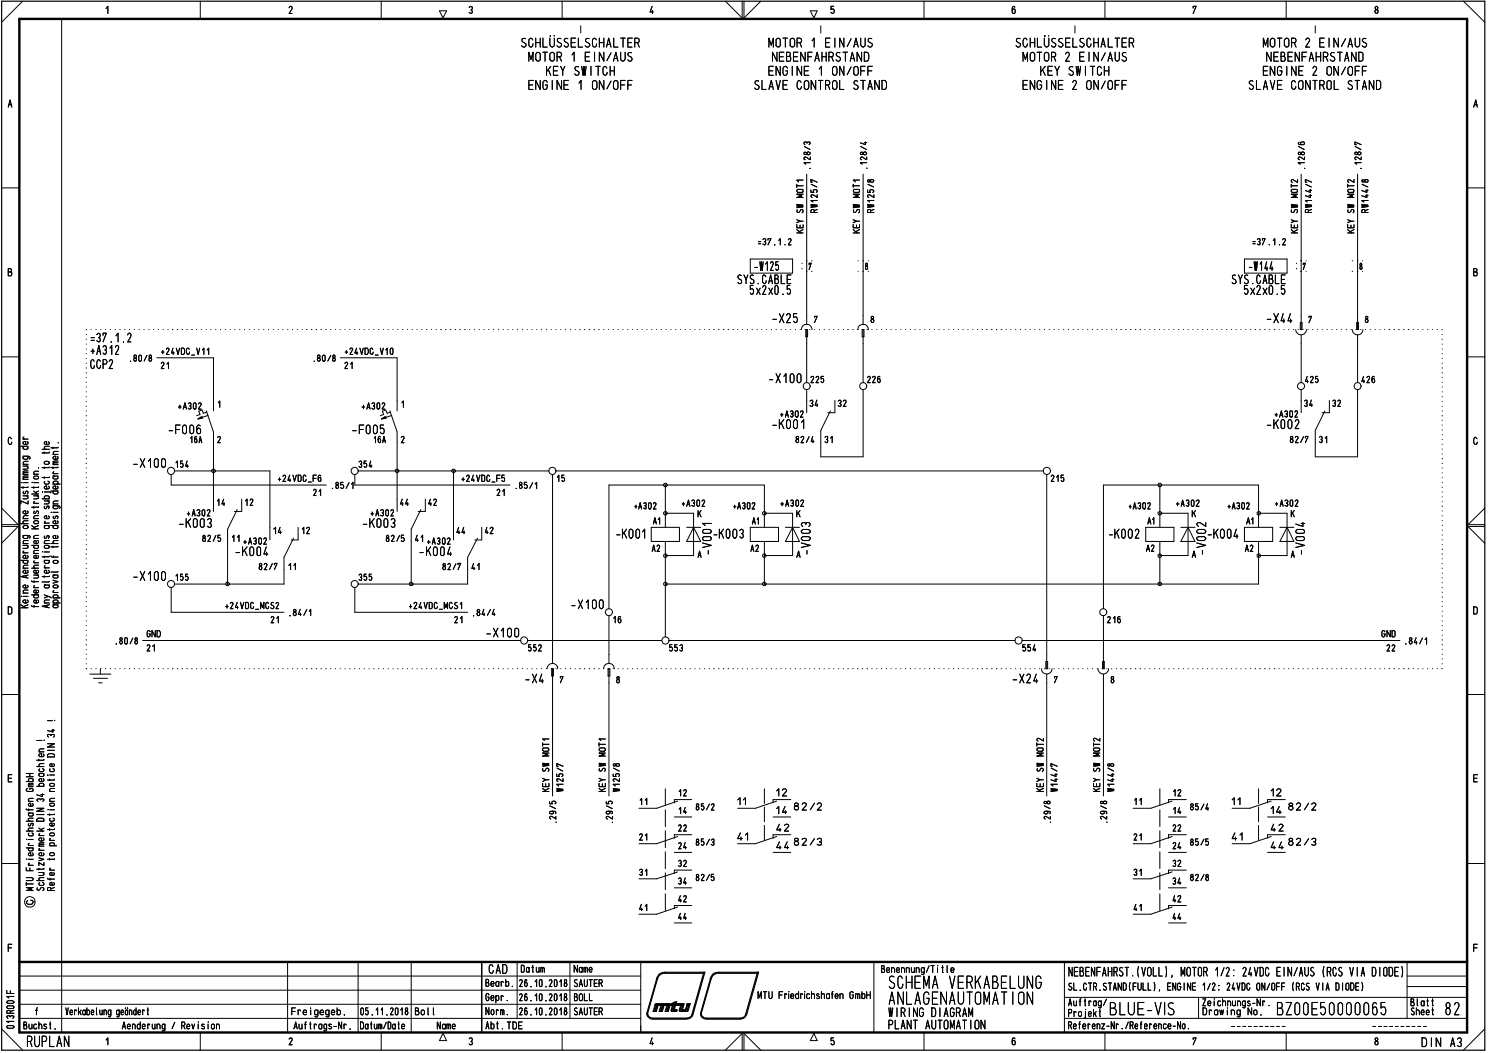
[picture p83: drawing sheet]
<svg xmlns="http://www.w3.org/2000/svg" width="420mm" height="297mm" viewBox="0 0 420 297" stroke-linecap="round" stroke-linejoin="round" font-family="sans-serif">
<defs><g id="words">
<g font-size="6.2">
<text x="203.6" y="5">\/</text>
<text x="204.8" y="296.1">/\</text>
</g>
<g font-size="5.3">
<text x="250.5" y="279">SC--NA VRKA33LU\G</text>
<text x="250.7" y="283.5">A\LAG:\AUTOldT 0\</text>
<text x="329.2" y="286.4">S</text>
<text x="360.2" y="286.4">3700=50000065</text>
<text x="397.9" y="283.9">Blatt</text>
<text x="407.7" y="286.4">82</text>
</g>
<text font-size="4.6" x="7.6" y="295.4">RUPLAN</text>
<g font-size="3.9">
<text x="163.5" y="9.5">1</text>
<text x="231.3" y="9.5">1</text>
<text x="303" y="9.5">1</text>
<text x="370.8" y="9.5">1</text>
<text x="146.8" y="13.5">SCHLÜSSELSCHALTER</text>
<text x="149.1" y="17.4">MOTOR 1 EIN/AUS</text>
<text x="216.8" y="13.5">MOTOR 1 EIN/AUS</text>
<text x="217.8" y="17.4">NEBENFAHRSTAND</text>
<text x="286.3" y="13.5">SCHLÜSSELSCHALTER</text>
<text x="288.5" y="17.4">MOTOR 2 EIN/AUS</text>
<text x="356.3" y="13.5">MOTOR 2 EIN/AUS</text>
<text x="357.2" y="17.4">NEBENFAHRSTAND</text>
<text x="154" y="21.4">KEY SWITCH</text>
<text x="216.6" y="21.4">ENGINE 1 ON/OFF</text>
<text x="293.4" y="21.4">KEY SWITCH</text>
<text x="356.2" y="21.4">ENGINE 2 ON/OFF</text>
<text x="148.9" y="25.4">ENGINE 1 ON/OFF</text>
<text x="212.6" y="25.4">SLAVE CONTROL STAND</text>
<text x="288.3" y="25.4">ENGINE 2 ON/OFF</text>
<text x="352.1" y="25.4">SLAVE CONTROL STAND</text>
<text x="225.9" y="42.3">.</text>
<text x="226.7" y="46.5">—</text>
<text x="241.9" y="42.3">.</text>
<text x="242.7" y="46.5">—</text>
<text x="365.3" y="43.9">.</text>
<text x="365.4" y="42.3">.</text>
<text x="366.2" y="46.5">—</text>
<text x="382.2" y="45.3">m</text>
<text x="382.2" y="46.5">—</text>
<text x="224" y="52.9">,</text>
<text x="227.9" y="53">.</text>
<text x="228" y="51.6">,</text>
<text x="240.6" y="51.6">—</text>
<text x="243.8" y="51.6">.</text>
<text x="363.9" y="51.6">,...,</text>
<text x="367.4" y="53">.</text>
<text x="367.5" y="51.6">,</text>
<text x="379.5" y="52.9">,</text>
<text x="380.1" y="51.6">N</text>
<text x="383.2" y="51.6">.</text>
<text x="223.8" y="58.7">.</text>
<text x="239.7" y="58.7">.</text>
<text x="246.2" y="58.7">,</text>
<text x="363.3" y="58.7">.</text>
<text x="369.7" y="58.7">,</text>
<text x="379.3" y="58.7">.</text>
<text x="224.6" y="64.4">L.</text>
<text x="240.5" y="64.4">L.</text>
<text x="364.1" y="64.4">L,</text>
<text x="379.5" y="63">,</text>
<text x="380" y="64.4">L.</text>
<text x="212.5" y="76.5">1125</text>
<text x="241.4" y="73.7">.</text>
<text x="241.4" y="77.1">.</text>
<text x="243.9" y="76.2">8.</text>
<text x="244.3" y="73.7">.</text>
<text x="352.4" y="76.5">—W144</text>
<text x="365.1" y="76.6">:</text>
<text x="367.4" y="76.7">7.</text>
<text x="207.9" y="80.2">SYS.CABLE</text>
<text x="211.3" y="83.2">5x2x0.5</text>
<text x="347.4" y="80.2">SYS.CABLE</text>
<text x="350.9" y="83.2">5x2x0.5</text>
<text x="217.9" y="91.2">—X25</text>
<text x="241.8" y="93.1">r&gt;</text>
<text x="245.5" y="91.2">8</text>
<text x="357.5" y="91.2">—X44</text>
<text x="25.3" y="100.2">+A312</text>
<text x="25.3" y="96.6">=37.1.2</text>
<text x="25.4" y="104.1">CCP2</text>
<text x="47.6" y="122.5">—F006</text>
<text x="99.4" y="122.5">—F005</text>
<text x="217.9" y="121.1">—K001</text>
<text x="357.5" y="121.1">—K0</text>
<text x="37.6" y="132">—X100</text>
<text x="50.5" y="148.9">—K00</text>
<text x="102.4" y="148.9">—</text>
<text x="107.8" y="148.9">03</text>
<text x="58.1" y="152.9">3</text>
<text x="173.9" y="150.7">—K001</text>
<text x="193.6" y="152">Acg—K003</text>
<text x="312.9" y="152">—K002</text>
<text x="333" y="152">A2 —K004</text>
<text x="68.1" y="156.9">K004</text>
<text x="120" y="156.9">K004</text>
<text x="37.6" y="163.9">—X100</text>
<text x="161.2" y="171.9">—X100</text>
<text x="153.6" y="188.8">.r.,</text>
<text x="148.3" y="192.8">—X4</text>
<text x="285.8" y="192.8">—X24`7</text>
<text x="137.8" y="274.7">CAD</text>
<text x="301.5" y="275.6">NEBENFAHRST.(VOLL), MOTOR 1/2: 24VDC EIN/AUS (RCS VIA DIODE)</text>
<text x="250.7" y="286.4">WIRING DIAGRAM</text>
<text x="301.4" y="286.4">Auftrag/3LUl—V</text>
<text x="250.4" y="290.4">PLANT AUTOMATION</text>
<text x="401.1" y="295.4">DIN A3</text>
</g>
<g font-size="3.2">
<text x="180.3" y="227.2">11</text>
<text x="207.8" y="227.2">11</text>
<text x="218.7" y="224.7">12</text>
<text x="294.3" y="227.2">co</text>
<text x="310.1" y="227.1">e</text>
<text x="319.8" y="227.2">11</text>
<text x="347.3" y="227.2">11</text>
<text x="358.2" y="224.7">12</text>
<text x="191.3" y="254.6">4</text>
<text x="146.9" y="274.3">Datum</text>
<text x="161.9" y="274.4">Name</text>
<text x="248.6" y="274.5">Benennung/Title</text>
<text x="136.9" y="278.4">Bearb.</text>
<text x="146.3" y="278.5">26.10.2018</text>
<text x="161.8" y="278.5">SAUTER</text>
<text x="213.8" y="281.9">MTU Friedrichshafen GmbH</text>
<text x="301.2" y="279.5">SL.CTR.STAND(FULL), ENGINE 1/2: 24VDC ON/OFF (RCS VIA DIODE)</text>
<text x="9.8" y="286.4">f</text>
<text x="18.4" y="286.4">Verkabelung geändert</text>
<text x="101.6" y="286.4">05.11.2018</text>
<text x="117" y="286.4">Bol l</text>
<text x="136.9" y="282.4">Gepr.</text>
<text x="137" y="286.4">Norm.</text>
<text x="146.3" y="282.4">26.10.2018</text>
<text x="146.4" y="286.4">26.10.2018</text>
<text x="161.9" y="282.4">BOLL</text>
<text x="161.9" y="286.4">SAUTER</text>
<text x="301.2" y="286.9">Projekt</text>
<text x="339.1" y="283.9">Zeichnungs-Nr.</text>
<text x="398" y="286.4">Sheet</text>
<text x="6.5" y="290.4">Buchst.</text>
<text x="34.3" y="290.4">Aenderung / Revision</text>
<text x="82.8" y="290.4">Auftrags-Nr.</text>
<text x="101.5" y="290.4">Datum/Date</text>
<text x="123.2" y="290.4">Name</text>
<text x="136.9" y="290.4">Abt.TDE</text>
<text x="301.4" y="290.4">Referenz-Nr./Reference-No.</text>
</g>
<g font-size="3.1">
<text x="8" y="171.6" transform="rotate(-90 8 171.6)">Keine Aenderung ohne Zustimmung der</text>
<text x="11" y="171.4" transform="rotate(-90 11 171.4)">federfuehrenden Konstruktion.</text>
<text x="14.1" y="171.6" transform="rotate(-90 14.1 171.6)">Any alterotions are subiect to the</text>
<text x="16.5" y="171.6" transform="rotate(-90 16.5 171.6)">approval of the design department.</text>
<text x="9.5" y="251.4" transform="rotate(-90 9.5 251.4)">MTU Friedrichshafen GmbH</text>
<text x="12.5" y="251.4" transform="rotate(-90 12.5 251.4)">Schutzvermerk DIN 34 beachten</text>
<text x="15.5" y="251.4" transform="rotate(-90 15.5 251.4)">Refer to protection notice DIN 34 I</text>
</g>
<g font-size="2.8">
<text x="213.7" y="69.3">=37.1.2</text>
<text x="353.2" y="69.3">=37.1.2</text>
<text x="225.3" y="93.1">.r&quot;''\</text>
<text x="229.5" y="91.2">7</text>
<text x="369.2" y="91.2">7</text>
<text x="385" y="91.2">8</text>
<text x="45.3" y="100.2">+24VDO_V11</text>
<text x="97.1" y="100.2">+24VDC_V10</text>
<text x="36.4" y="102.1">.80/8</text>
<text x="45.3" y="104.1">21</text>
<text x="88.3" y="102.1">.80/8</text>
<text x="97.1" y="104.1">21</text>
<text x="216.7" y="108.1">-XI00 225</text>
<text x="244.5" y="108.1">226</text>
<text x="368" y="108.1">425</text>
<text x="383.9" y="108.1">426</text>
<text x="50.1" y="115.6">+A302</text>
<text x="61.3" y="115.6">1</text>
<text x="101.8" y="115.6">+A302</text>
<text x="113.1" y="115.1">1</text>
<text x="219.9" y="117.9">+A302</text>
<text x="228.2" y="114.8">34</text>
<text x="236.2" y="114.8">32</text>
<text x="359.5" y="117.9">+A302</text>
<text x="367.8" y="114.8">34</text>
<text x="375.7" y="114.8">32</text>
<text x="53.4" y="125.1">16A</text>
<text x="61.1" y="125.1">2</text>
<text x="105.3" y="125.1">16A</text>
<text x="112.9" y="125.1">2</text>
<text x="224.2" y="125.1">82/4</text>
<text x="232.5" y="125.1">31</text>
<text x="362.9" y="121.1">02</text>
<text x="363.7" y="125.1">82/7</text>
<text x="372" y="125.1">31</text>
<text x="49.3" y="132">154</text>
<text x="101" y="132">354</text>
<text x="78.2" y="136">+24VDC_F6</text>
<text x="130" y="136">+24VDC_F5</text>
<text x="144.9" y="137.9">.85/1</text>
<text x="156.9" y="136">15</text>
<text x="296.3" y="136">215</text>
<text x="61" y="142.7">14</text>
<text x="68.9" y="142.7">12</text>
<text x="88.1" y="140">21</text>
<text x="93.1" y="138">.85/1</text>
<text x="112.6" y="142.7">44</text>
<text x="120.6" y="142.7">42</text>
<text x="140" y="140">21</text>
<text x="178.8" y="143.8">+A302</text>
<text x="192.2" y="143">+A302</text>
<text x="206.7" y="143.8">+A302</text>
<text x="220" y="143">+A302</text>
<text x="318.3" y="143.8">+A302</text>
<text x="331.6" y="143">+A302</text>
<text x="346.2" y="143.8">+A302</text>
<text x="359.5" y="143">+A302</text>
<text x="52.5" y="145.7">+A302</text>
<text x="104.4" y="145.7">+A302</text>
<text x="184.2" y="148">AlA1</text>
<text x="196.8" y="146">K</text>
<text x="212.2" y="148">AlA1</text>
<text x="224.7" y="146">K</text>
<text x="323.7" y="148">AlA1</text>
<text x="336.3" y="146">K</text>
<text x="351.6" y="148">Al</text>
<text x="364.2" y="146">K</text>
<text x="76.8" y="150.7">14</text>
<text x="84.9" y="150.7">12</text>
<text x="108.7" y="152.9">82/5</text>
<text x="128.7" y="150.7">44</text>
<text x="136.8" y="150.7">42</text>
<text x="211.7" y="155.7">A2</text>
<text x="225.9" y="152.7">en</text>
<text x="323.3" y="155.7">A2</text>
<text x="351.3" y="155.7">A2</text>
<text x="72.7" y="160.9">82/7</text>
<text x="81.1" y="160.9">11</text>
<text x="132.8" y="160.9">41</text>
<text x="199.6" y="157.4">1</text>
<text x="224.7" y="157.4">A 1</text>
<text x="336.3" y="157.4">A</text>
<text x="364.2" y="157.4">A 1</text>
<text x="49.3" y="163.9">155</text>
<text x="101" y="163.9">355</text>
<text x="63.4" y="171.9">+24VDC_MCS2</text>
<text x="82.4" y="173.7">84/1</text>
<text x="115.2" y="171.9">+24VDC_MCS1</text>
<text x="134.2" y="173.6">84/4</text>
<text x="41.3" y="179.8">G D</text>
<text x="76.2" y="175.9">21</text>
<text x="128" y="175.9">21</text>
<text x="136.9" y="179.8">-X100</text>
<text x="172.8" y="175.9">16</text>
<text x="312.2" y="175.9">216</text>
<text x="389.7" y="179.8">G</text>
<text x="32.1" y="181.9">.80/8</text>
<text x="41.2" y="183.8">21</text>
<text x="148.8" y="183.8">552</text>
<text x="188.7" y="183.8">553</text>
<text x="288.4" y="183.8">554</text>
<text x="391.2" y="183.8">22</text>
<text x="396.4" y="181.8">.84/1</text>
<text x="157.8" y="192.8">7</text>
<text x="313.3" y="192.8">8</text>
<text x="308.3" y="209.2">c.,</text>
<text x="152.8" y="212.1">o</text>
<text x="292.3" y="212.1">o</text>
<text x="308.3" y="212.1">o</text>
<text x="153" y="217.8">v.,</text>
<text x="156.9" y="216.3">L-</text>
<text x="156.9" y="219.2">Lo</text>
<text x="168.8" y="217.8">&lt;A</text>
<text x="172.6" y="219.2">,,,</text>
<text x="292.3" y="217.8">,..)</text>
<text x="308.4" y="217.7">v.,</text>
<text x="312.3" y="217.8">---.</text>
<text x="191.2" y="224.7">12</text>
<text x="330.8" y="224.7">12</text>
<text x="154.9" y="231.2">N</text>
<text x="170.9" y="231.2">c.</text>
<text x="191.3" y="229.7">14</text>
<text x="218.7" y="228.7">1</text>
<text x="220.6" y="228.7">4 82/2</text>
<text x="294.4" y="231.2">c.</text>
<text x="310.3" y="231.2">c.</text>
<text x="330.8" y="229.7">14</text>
<text x="335.6" y="229.7">85/4</text>
<text x="355.4" y="228.7">&gt;-14 82/2</text>
<text x="180.3" y="237.2">21</text>
<text x="191.3" y="239.6">24</text>
<text x="191.3" y="234.6">22</text>
<text x="196.2" y="238.6">85/3</text>
<text x="208" y="237.2">41 ___-1-4</text>
<text x="219" y="234.6">42</text>
<text x="223.8" y="238.6">82/3</text>
<text x="319.7" y="237.2">21</text>
<text x="325" y="239.6">____-4-24</text>
<text x="330.8" y="234.6">22</text>
<text x="347.5" y="238.6">41 ___-4-4</text>
<text x="358.5" y="234.6">42</text>
<text x="360.7" y="238.3">4</text>
<text x="363.2" y="238.6">82/3</text>
<text x="191.2" y="244.6">32</text>
<text x="330.8" y="244.6">32</text>
<text x="180.2" y="247.1">31</text>
<text x="191.2" y="248.6">34</text>
<text x="196.2" y="248.6">82/5</text>
<text x="319.8" y="247.1">31</text>
<text x="330.8" y="249.6">34</text>
<text x="180.3" y="257">41</text>
<text x="192.7" y="254.6">2</text>
<text x="330.7" y="254.6">42</text>
<text x="191.3" y="259.6">44</text>
<text x="330.8" y="259.6">44</text>
<text x="82.2" y="286.4">Fre 1 gegeb .</text>
<text x="339.3" y="286.4">Drawing No.</text>
</g>
<g font-size="2.2">
<text x="183.9" y="155.7">A2</text>
<text x="225.9" y="150.6">CD</text>
<text x="365.4" y="152.9">CD</text>
<text x="25.2" y="190.3">__L_</text>
<text x="309.2" y="190.2">l.)</text>
</g>
<g font-size="1.6">
<text x="152.8" y="220.6">&gt;-</text>
<text x="156.9" y="220.6">&lt;V</text>
<text x="168.7" y="220.6">&gt;-</text>
<text x="292.3" y="220.6">&gt;-</text>
<text x="296.3" y="220.6">---1.</text>
<text x="312.4" y="216.3">c0</text>
<text x="152.9" y="222.1">UI</text>
<text x="156.8" y="222.1">s—</text>
<text x="156.8" y="223.4">e.</text>
<text x="168.9" y="223.4">Y</text>
<text x="168.9" y="222.1">W</text>
<text x="172.7" y="223.4">e.</text>
<text x="292.4" y="222.1">L-U</text>
<text x="296.4" y="223.4">e.</text>
<text x="308.4" y="222.1">UI</text>
<text x="312.2" y="222.1">s—</text>
<text x="312.3" y="223.4">e.</text>
</g>
</g></defs>
<g fill="none" stroke="#000" stroke-width=".28">
<path d="M6.4 .3l-5.9 6M17.4 5.3v286M29.9 2.4l.5-.6v2M56.5 .3v5M81.6 2.2l.1-.2a.45 .45 0 0 1 .6-.1 .45 .45 0 0 1 0 .7l-.7 1.2h.8M107.6 .3v5M124 3h2l-1 2.1zM132.4 2.1a.47 .47 0 0 1 .7-.2 .47 .47 0 0 1 0 .7l-.2 .2a.49 .49 0 0 1 .3 .8 .49 .49 0 0 1-.8-.1M158.6 .3v5M184 1.8l-.6 1.6h1M184.1 3v.8M228.6 3h2l-.9 2.1z"/>
<path d="M235.2 1.8h-.7v.9a.59 .59 0 0 1 .9 .3 .59 .59 0 0 1-.7 .7l-.2-.2M260.7 .3v5M286.4 2l-.4-.2-.2 .1-.2 1.4a.47 .47 0 0 0 .6 .5 .47 .47 0 0 0 .3-.8l-.3-.5-.5 .1-.1 .4M311.8 .3v5M336.7 2.3v-.5h.8l-.8 2M362.9 .3v5M388.2 1.9a.72 .72 0 0 0 .6 1.1 .52 .52 0 0 1-.2 .7 .52 .52 0 0 1-.7-.4 .52 .52 0 0 1 .5-.6 .42 .42 0 0 0 .4-.5 .42 .42 0 0 0-.6-.3zM413 .3l6 6M2.3 30.2l.5-2 .5 2M2.5 29.5h.8M415.8 30.2l.6-2 .5 2M416 29.5h.8"/>
<path d="M.5 53h5M414 53h5M2.3 76.7l1 .2v.4l-.2 .5h-.8v-2l.9 .1v.6l-.3 .2M415.8 76.7l1 .2 .1 .4-.3 .5h-.8v-2l.9 .1v.6l-.3 .2M227.6 96.9v11M243.5 96.9v11M367.2 96.9v11M383.1 96.9v11M.5 100.7h5M414 100.7h5M3.3 123.8a.48 .48 0 0 0-.6-.4 .48 .48 0 0 0-.4 .6v.7l.4 .6h.4l.2-.6M155.9 133.9v50.8"/>
<path d="M295.4 133.9v50.8M416.8 123.8a.48 .48 0 0 0-.6-.4 .48 .48 0 0 0-.4 .6v.7l.4 .6h.4l.3-.6M.5 148.5h4.6l-4.6 4.7M.5 143.3l4.6 4.7h-4.6M419 148.5h-4.8l4.8 4.7M419 143.3l-4.8 4.7h4.8M2.3 171.2h.6l.4 .4v1.2l-.4 .4h-.6zM171.8 173.7v11M311.4 173.7v11M415.8 171.2h.6l.5 .4v1.2l-.5 .4h-.6zM.5 195.9h5M414 195.9h5"/>
<path d="M2.3 219.5h1M3.3 218.5h-1v2.1h1M10.4 208.9h1.4M415.8 219.5h1M416.9 218.5h-1.1v2.1h1.1M.5 243.6h5M414 243.6h5M1.9 279.4v.8h2M2.3 267.4h1M2.9 279.5v.7M3.3 266.4h-1v2M5.5 275.3h175.3"/>
<path d="M5.5 279.3h175.3M81.2 271.4v19.9M101 271.4v19.9M116 271.4v19.9M145.9 271.4v15.9M160.8 271.4v15.9M180.8 271.4v19.9M246.6 271.4v19.9M300.4 271.4v19.8M397 271.4v15.9M397 278.3h17M397 275.3h17"/>
<path d="M415.8 267.4h1M416.9 266.4h-1.1v2M.5 290.2l5.9 6M1.9 282.6l.4-.3 1.3 .1a.34 .34 0 0 1 .3 .4 .34 .34 0 0 1-.4 .2h-1.3zM2 283.9l1.5-.2a.38 .38 0 0 1 .4 .4 .38 .38 0 0 1-.4 .4h-1.3l-.3-.4zM2.1 289.4l1.4-.1a.38 .38 0 0 1 .4 .4 .38 .38 0 0 1-.4 .4l-1.4-.1-.2-.3zM2.2 287.3l-.3-.4a.55 .55 0 0 1 .5-.4 .55 .55 0 0 1 .5 .4 .48 .48 0 0 1 .6-.4 .48 .48 0 0 1 .4 .5l-.3 .3M2.9 285.8v-.4a.52 .52 0 0 0-.5-.4 .52 .52 0 0 0-.5 .4v.4h2M3.9 288.1h-2l.6 .4M3.9 281.1h-2l.6 .4M3.9 285l-1 .3M5.5 287.3h175.3"/>
<path d="M5.5 283.3h175.3M29.9 293.4l.5-.6v1.9M56.5 291.3v4.9M81.6 293.1a.45 .45 0 0 1 .6-.3 .45 .45 0 0 1 .1 .7l-.7 1.2h.8M107.6 291.3v4.9M125 291.5l1 2h-2zM132.4 293a.5 .5 0 0 1 .8 0 .5 .5 0 0 1-.3 .8 .49 .49 0 0 1 .3 .8 .49 .49 0 0 1-.8-.1M158.6 291.3v4.9M184 292.8l-.6 1.6h1M184.1 294v.7M209.9 291.5l4.8 4.7M229.7 291.5l.9 2h-2z"/>
<path d="M235.2 292.8h-.7v.8a.61 .61 0 0 1 .9 .4 .61 .61 0 0 1-.7 .7l-.2-.3M260.7 291.3v4.9M286.4 293l-.3-.2-.3 .1-.2 1.4a.47 .47 0 0 0 .7 .4 .47 .47 0 0 0 .2-.7l-.1-.4-.4-.1-.3 .1-.1 .4M300.4 287.3h113.6M300.4 281.3h113.6M301.5 283.7l.5-1.9 .4 1.9M303 282.4v1a.38 .38 0 0 0 .4 .3 .38 .38 0 0 0 .3-.3M303.7 282.4v1.3M304.5 282.4h.5M305 281.8l-.2 .1v1.8M305.9 282.4h.5M306.2 281.8v1.9h.2"/>
<path d="M307.3 282.6l.2-.2h.2l.1 .2M307.3 282.4v1.3M309.3 282.4v1.1l-.6 .2-.1-.3 .1-1h.5l.1 .3M310.8 282.4l-.2 1.9-.6-.2M310.8 282.7l-.2-.3h-.5l-.2 .3 .2 1h.5l.2-.3M311.8 291.3v4.9M312.2 281.9l-.8 1.7M336.7 293.2v-.4h.8l-.8 1.9M338.2 281.3v6M362.9 291.3v4.9M388.2 292.9a.72 .72 0 0 0 .6 1v.1a.47 .47 0 0 1-.4 .7 .47 .47 0 0 1-.4-.7v-.1a.69 .69 0 0 0 .6-.4 .69 .69 0 0 0 0-.7zM419 290.2l-6 6"/>
<circle cx="8.4" cy="254.4" r="1.49"/>
</g>
<path d="M.5 .3h418.5v295.9h-418.5z" fill="none" stroke="#000" stroke-width=".34"/>
<path d="M5.5 5.3h408.5v286h-408.5zM5.5 271.4h408.5" fill="none" stroke="#000" stroke-width=".68"/>
<path d="M135.9 271.4v19.9" fill="none" stroke="#000" stroke-width=".42"/>
<path d="M10.4 208.9h1.4M12.5 208.9h.1" fill="none" stroke="#000" stroke-width=".28"/>
<g fill="none" stroke="#000" stroke-width=".28">
<path d="M226.6 54.8h-1.8l1.5 .5-1.5 .4h1.8M226.6 50.8h-1.8l.5 .5M227.1 40.8l-.2-.2a.43 .43 0 0 1 .3-.6 .43 .43 0 0 1 .5 .4 .43 .43 0 0 1 .5-.4 .43 .43 0 0 1 .4 .5l-.3 .3M227.6 49.1v4.1M228.6 47.5h.1M228.8 57.7l1.8 .2-1.8 .2 1.8 .2-1.8 .2M229.7 59.9v-.5a.49 .49 0 0 0-.4-.3 .49 .49 0 0 0-.5 .3v.5h1.8M230.6 56.6h-1.8l.6 .4M230.6 54.9v.8l-1-.7a.41 .41 0 0 0-.5 0 .41 .41 0 0 0-.2 .5l.3 .2M230.6 59.1l-.9 .3M240.7 52v.8M240.7 52.4h1.8"/>
<path d="M240.8 53.6l1.5-.2 .2 .2v.4l-.2 .3h-1.2l-.4-.5zM242.5 54.8h-1.8l1.5 .5-1.5 .4h1.8M243.5 49.1v4.1M244.8 57.7l1.8 .2-1.8 .2 1.8 .2-1.8 .2M244.8 53.6v.7h.8a.46 .46 0 0 1-.1-.7 .46 .46 0 0 1 .6-.1l.5 .3-.3 .5M245.7 59.9v-.5a.45 .45 0 0 0-.4-.3 .45 .45 0 0 0-.5 .3v.5h1.8M246.6 56.6h-1.8l.5 .4M246.6 54.9v.8l-1.3-.8h-.3l-.2 .6 .4 .2M364.4 53.6l1.3-.2a.42 .42 0 0 1 .4 .4 .42 .42 0 0 1-.4 .5h-1.1l-.2-.3zM366.1 54.8h-1.7l1.4 .5-1.4 .4h1.7M367.2 49.1v4.1M368.3 57.7l1.8 .2-1.8 .2 1.8 .2-1.8 .2"/>
<path d="M369.2 59.9v-.5a.45 .45 0 0 0-.4-.3 .45 .45 0 0 0-.5 .3v.5h1.8M369.4 55.1h.7M369.8 54.9v.8l-1.5-.5M370.1 56.6h-1.8l.6 .4M382.1 54.8h-1.8l1.4 .5-1.4 .4h1.8M383.1 49.1v4.1M384.3 57.7l1.7 .2-1.7 .2 1.7 .2-1.7 .2M385.2 59.9v-.5a.49 .49 0 0 0-.5-.3 .49 .49 0 0 0-.4 .3v.5h1.7M385.4 55.1h.6M385.4 53.7h.6M385.7 54.9v.8l-1.4-.5M385.7 53.5v.8l-1.4-.5"/>
<path d="M386 56.6h-1.7l.6 .4M386 59.1l-.8 .3M211.7 73.1h11.9v3.9h-11.9M226.3 75.7l.1 .2M226.4 74.3h-.1M227.5 76.5h.2M227.5 73.6h.2M227.6 73.6v2.9M228.3 74.7v-.4h.6l-.6 1.7M229 76.5h.2M229 73.6h.2M351.2 73.1h12v3.9h-12"/>
<path d="M381.6 76.5h.1M381.6 73.6h.1M383 76.5h.2M383 73.6h.2M383.1 73.6v2.9M383.9 74.3a.63 .63 0 0 0 .4 1v.6a.45 .45 0 0 1-.7-.3 .45 .45 0 0 1 .4-.6 .4 .4 0 0 0 .3-.4 .4 .4 0 0 0-.4-.3zM384.4 76.5h.1M384.4 73.6h.1M39.2 93h.1M40.6 93h.1M42 93h.1M43.3 93h.1"/>
<path d="M44.7 93h.1M46 93h.1M47.4 93h.1M48.6 93h.2M50 93h.2M51.3 93h.2M52.7 93h.2M54.1 93h.1M55.4 93h.1M56.8 93h.1M58.1 93h.1M59.5 93h.1"/>
<path d="M60.8 93h.1M62.2 93h.1M63.5 93h.1M64.9 93h.1M66.3 93h.1M67.6 93h.1M69 93h.1M70.3 93h.1M71.7 93h.1M73 93h.1M74.4 93h.1M75.7 93h.1"/>
<path d="M77.1 93h.1M78.4 93h.1M79.8 93h.1M81.2 93h.1M82.5 93h.1M83.9 93h.1M85.2 93h.1M86.5 93h.2M87.8 93h.2M89.2 93h.2M90.6 93h.1M91.9 93h.2"/>
<path d="M93.3 93h.1M94.6 93h.1M96 93h.1M97.3 93h.1M98.7 93h.1M100 93h.1M101.4 93h.1M102.7 93h.1M104.1 93h.1M105.5 93h.1M106.8 93h.1M108.2 93h.1"/>
<path d="M109.5 93h.1M110.9 93h.1M112.2 93h.1M113.6 93h.1M114.9 93h.1M116.3 93h.1M117.6 93h.1M119 93h.1M120.4 93h.1M121.7 93h.1M123.1 93h.1M124.3 93h.2"/>
<path d="M125.7 93h.2M127 93h.2M128.4 93h.2M129.8 93h.1M131.1 93h.2M132.5 93h.1M133.8 93h.1M135.2 93h.1M136.5 93h.1M137.9 93h.1M139.2 93h.1M140.6 93h.1"/>
<path d="M141.9 93h.1M143.3 93h.1M144.7 93h.1M146 93h.1M147.4 93h.1M148.7 93h.1M150.1 93h.1M151.4 93h.1M152.8 93h.1M154.1 93h.1M155.5 93h.1M156.8 93h.1"/>
<path d="M158.2 93h.1M159.6 93h.1M160.9 93h.1M162.3 93h.1M163.5 93h.2M164.9 93h.2M166.2 93h.2M167.6 93h.2M169 93h.1M170.3 93h.1M171.7 93h.1M173 93h.1"/>
<path d="M174.4 93h.1M175.7 93h.1M177.1 93h.1M178.4 93h.1M179.8 93h.1M181.1 93h.1M182.5 93h.1M183.9 93h.1M185.2 93h.1M186.6 93h.1M187.9 93h.1M189.3 93h.1"/>
<path d="M190.6 93h.1M192 93h.1M193.3 93h.1M194.7 93h.1M196 93h.1M197.4 93h.1M198.8 93h.1M200.1 93h.1M201.4 93h.1M202.7 93h.2M204.1 93h.2M205.4 93h.2"/>
<path d="M206.8 93h.2M208.2 93h.1M209.5 93h.1M210.9 93h.1M212.2 93h.1M213.6 93h.1M214.9 93h.1M216.3 93h.1M217.6 93h.1M219 93h.1M220.3 93h.1M221.7 93h.1"/>
<path d="M223.1 93h.1M224.4 93h.1M227.4 93v2h.5v-2M227.6 89v2.5M227.6 93v3.9M232.5 93h.1M233.9 93h.1M235.2 93h.1M236.6 93h.1M238 93h.1M239.2 93h.2M243.3 93v2h.5v-2"/>
<path d="M243.5 89v2.5M243.5 93v3.9M247.4 93h.1M248.7 93h.1M250.1 93h.1M251.4 93h.1M252.8 93h.1M254.1 93h.1M255.5 93h.1M256.8 93h.1M258.2 93h.1M259.5 93h.1"/>
<path d="M260.9 93h.1M262.3 93h.1M263.6 93h.1M265 93h.1M266.3 93h.1M267.7 93h.1M269 93h.1M270.4 93h.1M271.7 93h.1M273.1 93h.1M274.4 93h.1M275.8 93h.1"/>
<path d="M277.1 93h.1M278.4 93h.2M279.8 93h.2M281.1 93h.2M282.5 93h.2M283.8 93h.1M285.2 93h.1M286.6 93h.1M287.9 93h.1M289.3 93h.1M290.6 93h.1M292 93h.1"/>
<path d="M293.3 93h.1M294.7 93h.1M296 93h.1M297.4 93h.1M298.7 93h.1M300.1 93h.1M301.5 93h.1M302.8 93h.1M304.2 93h.1M305.5 93h.1M306.9 93h.1M308.2 93h.1"/>
<path d="M309.6 93h.1M310.9 93h.1M312.3 93h.1M313.6 93h.1M315 93h.1M316.3 93h.1M317.6 93h.2M319 93h.2M320.3 93h.2M321.7 93h.2M323 93h.1M324.4 93h.1"/>
<path d="M325.8 93h.1M327.1 93h.1M328.5 93h.1M329.8 93h.1M331.2 93h.1M332.5 93h.1M333.9 93h.1M335.2 93h.1M336.6 93h.1M337.9 93h.1M339.3 93h.1M340.7 93h.1"/>
<path d="M342 93h.1M343.4 93h.1M344.7 93h.1M346.1 93h.1M347.4 93h.1M348.8 93h.1M350.1 93h.1M351.5 93h.1M352.8 93h.1M354.1 93h.2M355.5 93h.1M356.8 93h.2"/>
<path d="M358.2 93h.2M359.5 93h.2M360.9 93h.1M362.2 93h.1M363.6 93h.1M365 93h.1M365.6 93a1.48 1.48 0 0 0 1.5 1.5 1.48 1.48 0 0 0 1.5-1.5M366.3 93h.1M366.9 91h.5v2h-.5zM367.2 89v4M367.2 94.5v2.4M367.7 93h.1"/>
<path d="M369 93h.1M370.4 93h.1M371.7 93h.1M373.1 93h.1M374.4 93h.1M375.8 93h.1M377.1 93h.1M378.5 93h.1M379.9 93h.1M381.2 93h.1M381.6 93a1.52 1.52 0 0 0 1.5 1.5 1.52 1.52 0 0 0 1.5-1.5M382.6 93h.1"/>
<path d="M382.8 91h.5v2h-.5zM383.1 89v4M383.1 94.5v2.4M383.9 93h.1M385.3 93h.1M386.6 93h.1M388 93h.1M389.3 93h.1M390.7 93h.1M392 93h.1M393.3 93h.2M394.7 93h.1"/>
<path d="M396 93h.2M397.4 93h.2M398.7 93h.1M400.1 93h.1M401.4 93h.1M402.8 93h.1M404.2 93h.1M405.5 93h.1M406.9 93h.1M407 94.3v.1M407 95.7v.1M407 97v.1"/>
<path d="M407 98.4v.1M407 99.7v.1M24.3 106.4v.1M24.3 107.8v.1M24.3 109.1v.1M24.3 110.5v.1M24.3 111.8v.1M24.3 113.2v.1M24.3 114.6h.1M24.3 115.9v.1M24.3 117.2v.1M24.3 118.5v.1"/>
<path d="M24.3 119.9v.1M44.2 100.9h4.1M55.8 118.2l1.1-.7 .2 .4zM56 118.1h.3M56.1 118h.8M56.1 116l.3 .9-.9 .4M56.3 117.9h.8M56.4 117.9h.7M56.7 117.7h.3M56.9 117.6h.1M58.2 115.9l2 5.9v3.1M58.4 116.2l-1 .4"/>
<path d="M58.7 117.2l-2.2 .6M60.2 112.9v3M96.1 100.9h4M107.7 118.2l1.1-.7 .1 .4zM107.8 118.1h.3M107.9 116l.3 .9-.9 .4M107.9 118h.7M108.1 117.9h.8M108.2 117.9h.7M108.5 117.7h.3M108.7 117.6h.1M110 115.9l2.1 5.9v3.1"/>
<path d="M110.2 116.2l-.9 .4M110.5 117.2l-2.2 .6M112.1 112.9v3M227.6 112.9v3.5M234.3 115.9l-2.7 5.5v3.5M235.6 112.9v3.5h-2M367.2 112.9v3.5M373.8 115.9l-2.7 5.5v3.5M375.1 112.9v3.5h-2M407 101.1v.1M407 102.4v.1M407 103.7v.2"/>
<path d="M407 105.1v.1M407 106.4v.1M407 107.8v.1M407 109.1v.1M407 110.5v.1M407 111.8v.1M407 113.2v.1M407 114.6h.1M407 115.9v.1M407 117.2v.1M407 118.5v.1M407 119.9v.1"/>
<path d="M24.3 121.2v.1M24.3 122.6v.1M24.3 124h.1M24.3 125.3v.1M24.3 126.7h.1M24.3 128v.1M24.3 129.3v.2M24.3 130.6v.2M24.3 132v.1M24.3 133.3v.1M24.3 134.7v.1M24.3 136.1h.1"/>
<path d="M24.3 137.4v.1M24.3 138.8v.1M88.1 136.8h4M139.9 136.8h4M407 121.2v.1M407 122.6v.1M407 124h.1M407 125.3v.1M407 126.7h.1M407 128v.1M407 129.3v.2M407 130.6v.2"/>
<path d="M407 132v.1M407 133.3v.1M407 134.7v.1M407 136.1h.1M407 137.4v.1M407 138.8v.1M24.3 140.1v.1M24.3 141.5v.1M24.3 142.7v.2M24.3 144.1v.1M24.3 145.5h.1M24.3 146.8v.1"/>
<path d="M24.3 148.2v.1M24.3 149.5v.1M24.3 150.9v.1M24.3 152.2v.1M24.3 153.6v.1M24.3 154.9v.1M24.3 156.2v.2M24.3 157.6h.1M24.3 158.9v.1M58.5 146.6a.58 .58 0 0 1 1.1 0v.6l-.5 .4a.6 .6 0 0 1 .5 .7 .6 .6 0 0 1-.6 .5l-.5-.4M60.2 140.8v3.5M62.1 151h-.6v.8a.46 .46 0 0 1 .6-.1 .46 .46 0 0 1 .2 .6l-.4 .4-.4-.2"/>
<path d="M65.6 151.6l.4-.6v1.7M66.6 155.9h1M66.9 143.8l-2.7 5.5v3.4M67 151.6l.4-.6v1.7M68.2 140.8v3.5h-2M69.1 152.5v.8M70.1 153.5l.5-1.8 .4 1.8M71.6 152l.3-.3a.47 .47 0 0 1 .4 .5 .47 .47 0 0 1-.4 .5h.4v.6l-.5 .2-.2-.3M73 152a.39 .39 0 0 1 .5-.3 .39 .39 0 0 1 .3 .4v1.1l-.3 .3h-.3zM74.4 152.1l.2-.3a.4 .4 0 0 1 .6 .1 .4 .4 0 0 1-.1 .6l-.7 1h.8M76.2 148.8v3.5M82.8 151.8l-2.7 5.4v3.5"/>
<path d="M84.1 148.8v3.5h-1.9M104.4 146.3v2.5M104.9 147.2l.7 1.6M105.6 146.3l-1.2 1.4M106.5 146.5l.3-.2 .5 .2 .2 1.8a.55 .55 0 0 1-.6 .5 .55 .55 0 0 1-.5-.5zM112.1 140.8v3.5M117.7 151l-.5 1.4h.8M117.8 152.1v.6M118.5 155.9h.9M118.7 143.8l-2.7 5.5v3.4M118.8 151.6l.5-.6v1.7M120 140.8v3.5h-2"/>
<path d="M120.9 152.5v.8M122 153.5l.4-1.8 .4 1.8M123.4 152l.3-.3a.47 .47 0 0 1 .5 .5 .47 .47 0 0 1-.5 .5h.4v.6l-.4 .2-.3-.3M124.8 152a.39 .39 0 0 1 .5-.3 .39 .39 0 0 1 .3 .4v1.1l-.3 .3h-.3zM125.2 159a.49 .49 0 0 0-.1 .6 .49 .49 0 0 0 .5 .3 .5 .5 0 0 1 .1 .5 .5 .5 0 0 1-.5 .3 .63 .63 0 0 1-.2-.7 .63 .63 0 0 1 .6-.4l.1-.4zM126.2 152.1l.2-.3a.4 .4 0 0 1 .6 .1 .4 .4 0 0 1-.1 .6l-.7 1h.8M126.4 159.3a.42 .42 0 0 1 .6-.3 .42 .42 0 0 1 0 .7l-.6 1h.7M128 148.8v3.5M128.7 159l-.8 1.6M129.2 159.3v-.4h.8l-.8 1.8M134.7 151.8l-2.7 5.4v3.5M135.9 148.8v3.5h-1.9"/>
<path d="M183.8 148.8h7.9v3.9h-7.9zM187.7 144.8v4M187.7 152.7v4M195.7 144.8v11.9M197 157.2l.4-1.8 .4 1.8M197.1 156.7h.6M198.2 153.2l2.5 .6-2.5 .6M200.7 147.7h-2.5l.8 .6M211.7 148.8h8v3.9h-8zM215.7 144.8v4M215.7 152.7v4M221.6 148.8h4"/>
<path d="M223.6 148.8l2 3.9h-4zM223.6 144.8v11.9M226.1 153.2l2.5 .6-2.5 .6M226.5 148.5l-.3-.4a.6 .6 0 0 1 .5-.7 .6 .6 0 0 1 .7 .5 .59 .59 0 0 1 .7-.5 .59 .59 0 0 1 .4 .9l-.3 .2M323.3 148.8h8v3.9h-8zM327.3 144.8v4M327.3 152.7v4M335.2 144.8v11.9M337.7 153.2l2.5 .6-2.5 .6M339.3 155.3v1M340.2 147.4v1.1l-1.5-1a.59 .59 0 0 0-.9 .2 .59 .59 0 0 0 .4 .8M351.2 148.8h7.9v3.9h-7.9z"/>
<path d="M355.1 144.8v4M355.1 152.7v4M361.1 148.8h4M363.2 148.8l1.9 3.9h-4zM363.2 144.8v11.9M365.6 153.2l2.5 .6-2.5 .6M365.9 149.5l.2-.1h1.5a.55 .55 0 0 1 .5 .5 .55 .55 0 0 1-.5 .6l-1.7-.1-.3-.4zM367.2 147.7h.9M367.7 147.4v1.1l-2.1-.7M407 140.1v.1M407 141.5v.1M407 142.7v.2"/>
<path d="M407 144.1v.1M407 145.5h.1M407 146.8v.1M407 148.2v.1M407 149.5v.1M407 150.9v.1M407 152.2v.1M407 153.6v.1M407 154.9v.1M407 156.2v.2M407 157.6h.1M407 158.9v.1"/>
<path d="M24.3 160.3v.1M24.3 161.6v.1M24.3 163v.1M24.3 164.3v.1M24.3 165.7v.1M24.3 167v.1M24.3 168.3v.2M24.3 169.7v.1M24.3 171v.1M24.3 172.4v.1M24.3 173.7v.1M24.3 175.1v.1"/>
<path d="M24.3 176.4v.1M24.3 177.8v.1M24.3 179.2h.1M76.2 172.7h3.9M128 172.7h4M392.3 177.9v1.8l-.9-1.8v1.8M392.8 177.9h.5l.4 .3v1.1l-.3 .4h-.6zM407 160.3v.1M407 161.6v.1M407 163v.1M407 164.3v.1M407 165.7v.1"/>
<path d="M407 167v.1M407 168.3v.2M407 169.7v.1M407 171v.1M407 172.4v.1M407 173.7v.1M407 175.1v.1M407 176.4v.1M407 177.8v.1M407 179.2h.1M24.3 188.6h.1M24.3 180.4v.2"/>
<path d="M24.3 181.8v.1M24.3 183.1v.1M24.3 184.5v.1M24.3 185.8v.1M24.3 187.2v.1M25.4 190.2h5.9M26.4 191.3h4M27.8 192.6h1M32.5 188.6h.1M33.8 188.6h.1M35.2 188.6h.1M36.5 188.6h.1"/>
<path d="M37.9 188.6h.1M39.2 188.6h.1M40.3 180.7h3.9M40.6 188.6h.1M42 188.6h.1M43.3 188.6h.1M44.7 188.6h.1M46 188.6h.1M47.4 188.6h.1M48.6 188.6h.2M50 188.6h.2M51.3 188.6h.2"/>
<path d="M52.7 188.6h.2M54.1 188.6h.1M55.4 188.6h.1M56.8 188.6h.1M58.1 188.6h.1M59.5 188.6h.1M60.8 188.6h.1M62.2 188.6h.1M63.5 188.6h.1M64.9 188.6h.1M66.3 188.6h.1M67.6 188.6h.1"/>
<path d="M69 188.6h.1M70.3 188.6h.1M71.7 188.6h.1M73 188.6h.1M74.4 188.6h.1M75.7 188.6h.1M77.1 188.6h.1M78.4 188.6h.1M79.8 188.6h.1M81.2 188.6h.1M82.5 188.6h.1M83.9 188.6h.1"/>
<path d="M85.2 188.6h.1M86.5 188.6h.2M87.8 188.6h.2M89.2 188.6h.2M90.6 188.6h.1M91.9 188.6h.2M93.3 188.6h.1M94.6 188.6h.1M96 188.6h.1M97.3 188.6h.1M98.7 188.6h.1M100 188.6h.1"/>
<path d="M101.4 188.6h.1M102.7 188.6h.1M104.1 188.6h.1M105.5 188.6h.1M106.8 188.6h.1M108.2 188.6h.1M109.5 188.6h.1M110.9 188.6h.1M112.2 188.6h.1M113.6 188.6h.1M114.9 188.6h.1M116.3 188.6h.1"/>
<path d="M117.6 188.6h.1M119 188.6h.1M120.4 188.6h.1M121.7 188.6h.1M123.1 188.6h.1M124.3 188.6h.2M125.7 188.6h.2M127 188.6h.2M128.4 188.6h.2M129.8 188.6h.1M131.1 188.6h.2M132.5 188.6h.1"/>
<path d="M133.8 188.6h.1M135.2 188.6h.1M136.5 188.6h.1M137.9 188.6h.1M139.2 188.6h.1M140.6 188.6h.1M141.9 188.6h.1M143.3 188.6h.1M144.7 188.6h.1M146 188.6h.1M147.4 188.6h.1M148.7 188.6h.1"/>
<path d="M150.1 188.6h.1M151.4 188.6h.1M155.7 188.6v2.1h.5v-2.1M155.9 184.7v2.4M155.9 188.6v4M159.6 188.6h.1M160.9 188.6h.1M162.3 188.6h.1M163.5 188.6h.2M164.9 188.6h.2M166.2 188.6h.2M167.6 188.6h.2"/>
<path d="M169 188.6h.1M170.4 188.6a1.48 1.48 0 0 1 1.5-1.5 1.48 1.48 0 0 1 1.5 1.5M171.6 188.6h.5v2.1h-.5zM171.8 184.7v2.4M171.8 188.6v4M173 188.6h.1M174.2 190.9a.64 .64 0 0 0 .5 1 .46 .46 0 0 1 0 .6 .46 .46 0 0 1-.7-.1 .46 .46 0 0 1 .1-.6 .45 .45 0 0 0 .6-.4 .45 .45 0 0 0-.5-.5zM174.4 188.6h.1M175.7 188.6h.1M177.1 188.6h.1M178.4 188.6h.1M179.8 188.6h.1"/>
<path d="M181.1 188.6h.1M182.5 188.6h.1M183.9 188.6h.1M185.2 188.6h.1M186.6 188.6h.1M187.9 188.6h.1M189.3 188.6h.1M190.6 188.6h.1M192 188.6h.1M193.3 188.6h.1M194.7 188.6h.1M196 188.6h.1"/>
<path d="M197.4 188.6h.1M198.8 188.6h.1M200.1 188.6h.1M201.4 188.6h.1M202.7 188.6h.2M204.1 188.6h.2M205.4 188.6h.2M206.8 188.6h.2M208.2 188.6h.1M209.5 188.6h.1M210.9 188.6h.1M212.2 188.6h.1"/>
<path d="M213.6 188.6h.1M214.9 188.6h.1M216.3 188.6h.1M217.6 188.6h.1M219 188.6h.1M220.3 188.6h.1M221.7 188.6h.1M223.1 188.6h.1M224.4 188.6h.1M225.8 188.6h.1M227.1 188.6h.1M228.5 188.6h.1"/>
<path d="M229.8 188.6h.1M231.2 188.6h.1M232.5 188.6h.1M233.9 188.6h.1M235.2 188.6h.1M236.6 188.6h.1M238 188.6h.1M239.2 188.6h.2M240.6 188.6h.1M241.9 188.6h.2M243.3 188.6h.2M244.6 188.6h.2"/>
<path d="M246 188.6h.1M247.4 188.6h.1M248.7 188.6h.1M250.1 188.6h.1M251.4 188.6h.1M252.8 188.6h.1M254.1 188.6h.1M255.5 188.6h.1M256.8 188.6h.1M258.2 188.6h.1M259.5 188.6h.1M260.9 188.6h.1"/>
<path d="M262.3 188.6h.1M263.6 188.6h.1M265 188.6h.1M266.3 188.6h.1M267.7 188.6h.1M269 188.6h.1M270.4 188.6h.1M271.7 188.6h.1M273.1 188.6h.1M274.4 188.6h.1M275.8 188.6h.1M277.1 188.6h.1"/>
<path d="M278.4 188.6h.2M279.8 188.6h.2M281.1 188.6h.2M282.5 188.6h.2M283.8 188.6h.1M285.2 188.6h.1M286.6 188.6h.1M287.9 188.6h.1M289.3 188.6h.1M290.6 188.6h.1M292 188.6h.1M293.3 188.6h.1"/>
<path d="M293.9 188.6a1.48 1.48 0 0 0 1.5 1.6 1.48 1.48 0 0 0 1.5-1.6M294.7 188.6h.1M295.1 186.6h.5v2h-.5zM295.4 184.7v3.9M296 188.6h.1M297.4 188.6h.1M298.7 188.6h.1M300.1 188.6h.1M301.5 188.6h.1M302.8 188.6h.1M304.2 188.6h.1M305.5 188.6h.1"/>
<path d="M306.9 188.6h.1M308.2 188.6h.1M311.1 188.6v-2h.5v2M311.4 184.7v3.9M311.4 190.2v2.4M315 188.6h.1M316.3 188.6h.1M317.6 188.6h.2M319 188.6h.2M320.3 188.6h.2M321.7 188.6h.2M323 188.6h.1"/>
<path d="M324.4 188.6h.1M325.8 188.6h.1M327.1 188.6h.1M328.5 188.6h.1M329.8 188.6h.1M331.2 188.6h.1M332.5 188.6h.1M333.9 188.6h.1M335.2 188.6h.1M336.6 188.6h.1M337.9 188.6h.1M339.3 188.6h.1"/>
<path d="M340.7 188.6h.1M342 188.6h.1M343.4 188.6h.1M344.7 188.6h.1M346.1 188.6h.1M347.4 188.6h.1M348.8 188.6h.1M350.1 188.6h.1M351.5 188.6h.1M352.8 188.6h.1M354.1 188.6h.2M355.5 188.6h.1"/>
<path d="M356.8 188.6h.2M358.2 188.6h.2M359.5 188.6h.2M360.9 188.6h.1M362.2 188.6h.1M363.6 188.6h.1M365 188.6h.1M366.3 188.6h.1M367.7 188.6h.1M369 188.6h.1M370.4 188.6h.1M371.7 188.6h.1"/>
<path d="M373.1 188.6h.1M374.4 188.6h.1M375.8 188.6h.1M377.1 188.6h.1M378.5 188.6h.1M379.9 188.6h.1M381.2 188.6h.1M382.6 188.6h.1M383.9 188.6h.1M385.3 188.6h.1M386.6 188.6h.1M388 188.6h.1"/>
<path d="M389.3 188.6h.1M390.7 188.6h.1M391 180.7h4M392 188.6h.1M393.3 188.6h.2M394.7 188.6h.1M396 188.6h.2M397.4 188.6h.2M398.7 188.6h.1M400.1 188.6h.1M401.4 188.6h.1M402.8 188.6h.1"/>
<path d="M404.2 188.6h.1M405.5 188.6h.1M407 188.6h-.1M407 180.4v.2M407 181.8v.1M407 183.1v.1M407 184.5v.1M407 185.8v.1M407 187.2v.1M12.5 208.9h.1M153.1 215.3l1.8 .2-1.8 .2 1.8 .2-1.8 .3M153.1 209.5v1"/>
<path d="M154.9 212.4h-1.8l1.5 .5-1.5 .4h1.8M154.9 208.4h-1.8l.5 .5M169 209.5v1M169 210h1.8M169.2 211.1l1.4-.1 .2 .2v.5l-.3 .2h-1a.48 .48 0 0 1-.4-.3 .48 .48 0 0 1 .1-.5zM170.8 212.4h-1.8l1.5 .5-1.5 .4h1.8M170.8 208.4h-1.8l.5 .5M173.1 215.6a.4 .4 0 0 0 .3 .5 .4 .4 0 0 0 .5-.5 .48 .48 0 0 1 .7-.2 .48 .48 0 0 1 0 .8 .48 .48 0 0 1-.7-.3l-.4-.4zM173.1 216.7l1.6 .8M292.6 209.5v1M294.4 212.4h-1.8l1.4 .5-1.4 .4h1.8M294.4 208.3v.7l-1.1-.6a.43 .43 0 0 0-.5-.1 .43 .43 0 0 0-.1 .6l.2 .1"/>
<path d="M296.6 216.7l1.6 .8M297 216.2h-.5v-.8l1.8 .8M297.6 218.4h.7M298 218.3v.7l-1.5-.5M308.6 219.5l.8 .5-.8 .5M308.6 215.3l1.7 .2-1.7 .2 1.7 .2-1.7 .3M309.4 220h.9M310.3 212.4h-1.7l1.4 .5-1.4 .4h1.7M313.6 219.9h.7M314 219.6v.9l-1.5-.5M314 218.3v.7l-1.5-.5M153.1 223.3h1.8"/>
<path d="M153.1 222.4l1 .9M154.9 222.4l-1.1 .5M155.1 226.1v.6h.8a.48 .48 0 0 1 0-.7 .48 .48 0 0 1 .7 .1l.2 .1v.4l-.2 .1M155.2 227.3l1.6 .8M155.9 220.6v3.9M169 221v.9h1.8v-.9M169 223.3h1.8M170.8 222.4l-1.1 .5M171.1 226.1v.6h.7a.46 .46 0 0 1-.1-.6 .46 .46 0 0 1 .6-.1l.5 .4-.3 .3M171.2 227.3l1.6 .8M171.7 228.9l.5 .3a.56 .56 0 0 1-.6 .4 .56 .56 0 0 1-.5-.4l.1-.3h1.4l.2 .3-.2 .3M171.8 220.6v3.9"/>
<path d="M174.8 221.2h-1.8l.6 .5M187.7 222.5v4.7M187.7 228.4v4.8M187.7 234.4v4.7M190.3 230.5h4.9M191.2 226l-5.9 2h-5M191.2 236l-5.9 2h-5M195.2 235.5h-4.9v1M195.2 225.6h-4.9v.9M196.6 226.8a.91 .91 0 0 0 .6 1v.3a.38 .38 0 0 1-.4 .4 .38 .38 0 0 1-.3-.4v-.3a.64 .64 0 0 0 .5-1.1zM198.5 226.7h-.6l.1 .7a.5 .5 0 0 1 .7 .5 .5 .5 0 0 1-.7 .4l-.1-.1M200.2 226.8l-.9 1.6"/>
<path d="M200.7 227.1a.41 .41 0 0 1 .6-.4 .41 .41 0 0 1 .1 .7l-.7 1.1h.8M215.7 222.5v4.2M215.7 227.7v4.1M215.7 232.8v4.2M218.1 225.6v.9M218.1 230.5h5M218.1 235.5h5M219.2 226l-6.1 2h-4.9M219.2 236l-6.1 2h-4.9M219.9 237.5l-.7 1.6h1.1M220.1 238.7v.7M222.1 237.5l-.7 1.6h1.1"/>
<path d="M222.2 238.7v.7M292.6 223.3h1.8M292.6 222.4l1.1 .9M294.4 222.4l-1.2 .5M295.3 228.9l.4 .2a.51 .51 0 0 1-.6 .5 .51 .51 0 0 1-.4-.6l.2-.1h1.3l.2 .2-.2 .4M295.4 220.6v3.9M298.3 221.2h-1.8l.6 .5M308.6 223.3h1.7M308.6 222.4l1 .9M310.3 222.4l-1.1 .5M311.3 228.9l.3 .2a.6 .6 0 0 1-.4 .5 .6 .6 0 0 1-.7-.2l.3-.5h1.3l.2 .2-.2 .4M311.4 220.6v3.9"/>
<path d="M327.3 222.5v4.7M327.3 228.4v4.8M327.3 234.4v4.7M329.7 230.5h5M330.8 226l-6.1 2h-5M330.8 236l-6.1 2h-5M334.7 235.5h-5v1M334.7 225.6h-5v.9M336.1 226.8a.91 .91 0 0 0 .7 1v.3a.44 .44 0 0 1-.7 .2 .44 .44 0 0 1 .1-.7 .47 .47 0 0 0 .5-.3 .47 .47 0 0 0-.2-.6zM336.2 236.7a.49 .49 0 0 0-.2 .6 .49 .49 0 0 0 .6 .3 .46 .46 0 0 1 .1 .6 .46 .46 0 0 1-.6 .1 .64 .64 0 0 1 .5-1l.1-.4zM338 226.7h-.6v.8l.1-.1a.51 .51 0 0 1 .6 .5 .51 .51 0 0 1-.5 .5l-.2-.2M338 236.6h-.6v.9a.46 .46 0 0 1 .6-.1 .46 .46 0 0 1 .1 .6l-.2 .4-.5-.2"/>
<path d="M339.7 236.7l-.8 1.6M340.7 226.7l-.5 1.5h.8M340.9 236.6h-.7v.9a.46 .46 0 0 1 .7-.1 .46 .46 0 0 1 .1 .6l-.3 .4h-.3l-.2-.2M348.4 234.9l-.7 1.7h1.2M349.9 235.5l.6-.6v2.1M355.1 222.5v4.2M355.1 227.7v4.1M355.1 232.8v4.2M357.7 230.5h5M357.7 235.5h5M357.7 225.6v.9M358.7 226l-6 2h-5"/>
<path d="M358.7 236l-6 2h-5M361.7 238.7v.7M8.7 253.9a.6 .6 0 0 1 .7 .6 .6 .6 0 0 1-.6 .6h-.8l-.4-.3-.1-.5 .3-.3M187.7 240.3v4.7M187.7 246.2v4.8M187.7 252.1v4.8M190.3 240.5h4.9M190.3 250.4h4.9M191.2 246l-5.9 1.9h-5M191.2 255.9l-5.9 2h-5M195.2 245.4h-4.9v1.1M195.2 255.4h-4.9v1"/>
<path d="M218.1 240.5h5M320.5 255.1l-.5 1.4h.8M320.6 256.2v.7M321.6 255.6l.4-.5v1.8M327.3 240.3v4.7M327.3 246.2v4.8M327.3 252.1v4.8M329.7 240.5h5M329.7 250.4h5M330.8 246l-6.1 1.9h-5M330.8 255.9l-6.1 2h-5M334.7 245.4h-5v1.1"/>
<path d="M334.7 255.4h-5v1M336.1 246.7a.55 .55 0 0 0 0 .6 .55 .55 0 0 0 .5 .3 .48 .48 0 0 1 0 .7 .48 .48 0 0 1-.7-.2 .48 .48 0 0 1 .4-.6 .41 .41 0 0 0 .4-.6 .41 .41 0 0 0-.6-.2zM337.4 247a.43 .43 0 0 1 .6-.3 .43 .43 0 0 1 0 .7l-.6 1h.7M339.7 246.7l-.8 1.6M340.4 246.7a.55 .55 0 0 0 0 .6 .55 .55 0 0 0 .5 .3 .48 .48 0 0 1 0 .7 .48 .48 0 0 1-.7-.2 .48 .48 0 0 1 .5-.6 .4 .4 0 0 0 .2-.5 .4 .4 0 0 0-.5-.3zM357.7 240.5h5M187.6 274.5l-1.2 .4-.6 .6-3 10.3M187.6 274.6h10.9M190.3 260.3h4.9M198.6 274.2l-3.4 12.1a1.46 1.46 0 0 1-1.4 .9h-10l-.3-.2a1.13 1.13 0 0 1-.7-1.3M198.8 274.4h-11.2l-1.3 .4-.8 1.1-2.8 9.9M198.8 274.2l-3.4 12.1-.5 .6-.8 .4h-10.3l-.9-.6-.2-1"/>
<path d="M202.7 274.5l-1.2 .4-.5 .6-3.1 10.3M202.7 274.6h11M213.7 274.2l-3.3 12.1a1.46 1.46 0 0 1-1.5 .9h-10l-.7-.5-.3-1M213.9 274.4h-11.2a2.28 2.28 0 0 0-2.2 2l-2.7 9.4M213.9 274.2l-3.5 12.1M329.7 260.3h5M180.8 289.3v2h2M182.5 285.8l3-10.4a2.01 2.01 0 0 1 2.1-1.2h11.3l-3.4 12.1a1.74 1.74 0 0 1-1.7 1.1M182.5 285.7a1.57 1.57 0 0 0 1.6 1.7M184.1 287.5h9.7M184.8 283.6h4.3M184.9 283.3l.1-.2h4l.2 .2"/>
<path d="M184.9 283.3l-.6 2h.9l.5-1.7M184.9 283.3h4.3M184.9 283.4h4.2M185 283.5h4.1M185 283.2h4.1M185 283.6l-.6 1.7M185.2 283.6l-.5 1.7M185.4 283.6l-.5 1.7M185.5 283.6l-.5 1.7M186.5 283.6l-.5 1.7h.9l.5-1.7M186.6 283.6l-.5 1.7M186.9 283.6l-.5 1.7"/>
<path d="M187.1 283.6l-.5 1.7M187.2 283.6l-.5 1.7M188.3 283.6l-.5 1.7M188.6 283.6l-.5 1.7M188.8 283.6l-.5 1.7M188.9 283.6l-.5 1.7M189.2 283.3l-.6 2h-.9l.5-1.7M189.4 283.3h3.5M189.4 283.5h3.5M189.4 283.4h3.5M189.5 283.2h3.5M189.9 283.6l-.5 1.6"/>
<path d="M189.9 283h.9M189.9 282.9h.9M190 282.8h.9M190 283.6l-.5 1.7M190.3 284.8h.8l-.1 .5h-1.6v-.3l.5-2.2 1.1-.3-.9 2.8M190.3 283.6l-.5 1.7M190.3 284.9h.7M190.3 285h.7M190.3 285.1h.7M190.3 285.2h.7M190.4 282.7h.5M190.5 283.6l-.6 1.7"/>
<path d="M192.1 283.6l-.5 1.4 .1 .3h2.2M192.2 283.6l-.5 1.6M192.3 283.6l-.5 1.7M192.5 285.2h.8M192.6 284.8h.8M192.6 284.9h.8M192.6 285h.7M192.6 285.1h.7M192.6 283.6l-.5 1.7M192.7 283.6l-.5 1.7M192.9 283.6l-.4 1.7M193 283.1h-3.5l-.1 .5h3.5"/>
<path d="M193.1 283.1l-.2 .5M193.8 283.6h.8M193.8 283.6l-.5 1.7M193.8 283.3h.8M193.8 283.5h.8M193.8 283.4h.8M193.8 283.1v.5M193.9 283.1h.9l-.2 .5M193.9 283.2h.9M194 283.6l-.5 1.7M194.3 283.6l-.5 1.7M194.4 283.6l-.5 1.7"/>
<path d="M194.6 283.6l-.3 1.4-.4 .3M197.7 285.8l3-10.4a2.01 2.01 0 0 1 2-1.2h11.4l-3.4 12.1a1.74 1.74 0 0 1-1.8 1.1M197.7 285.7v.5a1.47 1.47 0 0 0 1.6 1.2M197.8 285.7l.3 1 .8 .6h10.4l.7-.4 .5-.6M199.3 287.5h9.6M347.5 289.6h.9M349.1 289.6h.8M350.7 289.6h.8M352.3 289.6h.8M353.9 289.6h.8M355.5 289.6h.7M357.1 289.6h.7"/>
<path d="M358.6 289.6h.9M360.2 289.6h.8M361.8 289.6h.8M387.4 289.6h.8M389 289.6h.8M390.5 289.6h.9M392.1 289.6h.9M393.7 289.6h.8M395.4 289.6h.7M396.9 289.6h.8M398.5 289.6h.7M400.1 289.6h.8"/>
<path d="M401.7 289.6h.8"/>
<circle cx="227.6" cy="108.9" r="1.01"/>
<circle cx="243.6" cy="108.9" r="1"/>
<circle cx="367.1" cy="108.9" r="1"/>
<circle cx="383.1" cy="108.9" r="1.01"/>
<circle cx="48.2" cy="132.8" r="1"/>
<circle cx="60.3" cy="132.8" r=".49"/>
<circle cx="100.1" cy="132.8" r="1"/>
<circle cx="112.1" cy="132.8" r=".49"/>
<circle cx="128" cy="132.9" r=".48"/>
<circle cx="155.8" cy="132.8" r="1"/>
<circle cx="187.8" cy="136.9" r=".51"/>
<circle cx="295.4" cy="132.8" r="1"/>
<circle cx="327.3" cy="136.9" r=".52"/>
<circle cx="187.8" cy="156.8" r=".51"/>
<circle cx="187.8" cy="144.8" r=".51"/>
<circle cx="215.7" cy="156.7" r=".52"/>
<circle cx="215.7" cy="144.8" r=".52"/>
<circle cx="327.3" cy="156.7" r=".52"/>
<circle cx="327.3" cy="144.8" r=".52"/>
<circle cx="355.2" cy="156.8" r=".49"/>
<circle cx="355.2" cy="144.8" r=".46"/>
<circle cx="48.3" cy="164.7" r=".97"/>
<circle cx="64.2" cy="164.7" r=".52"/>
<circle cx="100.1" cy="164.7" r=".97"/>
<circle cx="116" cy="164.7" r=".52"/>
<circle cx="171.9" cy="172.7" r=".99"/>
<circle cx="187.8" cy="164.7" r=".51"/>
<circle cx="215.7" cy="164.7" r=".52"/>
<circle cx="311.3" cy="172.7" r=".97"/>
<circle cx="327.3" cy="164.7" r=".52"/>
<circle cx="147.9" cy="180.7" r="1"/>
<circle cx="187.8" cy="180.7" r="1"/>
<circle cx="287.4" cy="180.7" r="1.01"/>
</g>
<path d="M243.9 40.2h.7M244.2 40v.8l-1.4-.5M244.6 47.5h.1" fill="none" stroke="#000" stroke-width=".28"/>
<g fill="none" stroke="#000" stroke-width=".28">
<path d="M227.6 53.2v20.4M243.5 53.2v20.4M243.9 40.2h.7M244.2 40v.8l-1.4-.5M244.6 47.5h.1M366.6 40.1l-.3 .3 .1 .2 1.3 .2a.38 .38 0 0 0 .4-.4 .38 .38 0 0 0-.4-.4l-.7 .2 .1 .5 .3 .1M367.2 53.2v20.4M368.1 47.5h.1M382.4 41.3l1.6 .9M382.7 40.8h-.4v-.8l1.8 .8M383.1 53.2v20.4M384 47.5h.1"/>
<path d="M227.6 76.5v12.5M243.5 76.5v12.5M367.2 76.5v12.5M383.1 76.5v12.5M48.3 100.9h11.9v12M100.1 100.9h12v12M227.6 109.9v3M243.5 109.9v19h-11.9v-4M367.2 109.9v3M383.1 109.9v19h-12v-4M48.3 133.9v2.9h39.8M49.2 132.8h27v16"/>
<path d="M60.2 124.9v15.9M100.1 133.9v2.9h39.8M101 132.8h53.9M112.1 124.9v15.9M128 132.8v16M156.8 132.8h137.6M187.7 136.8v8h8M327.3 136.8v8h7.9M64.2 152.7v12.1M116 152.7v12.1M195.7 156.7h-8v23M223.6 144.8h-7.9v-8h-43.9v34.9"/>
<path d="M223.6 156.7h-7.9v8.1M335.2 156.7h-7.9v8.1M363.2 156.7h-8.1v8.1h-167.4M363.2 144.8h-8.1v-8h-43.7v34.9M48.3 165.7v7h27.9M80.1 160.7v4.1h-30.9M100.1 165.7v7h27.9M132 160.7v4.1h-31M44.2 180.7h102.7M148.9 180.7h37.8M155.9 192.6v28M171.8 192.6v28"/>
<path d="M188.8 180.7h97.6M288.4 180.7h102.6M295.4 192.6v28M311.4 192.6v28"/>
</g>
<use href="#words"/>
</svg>
